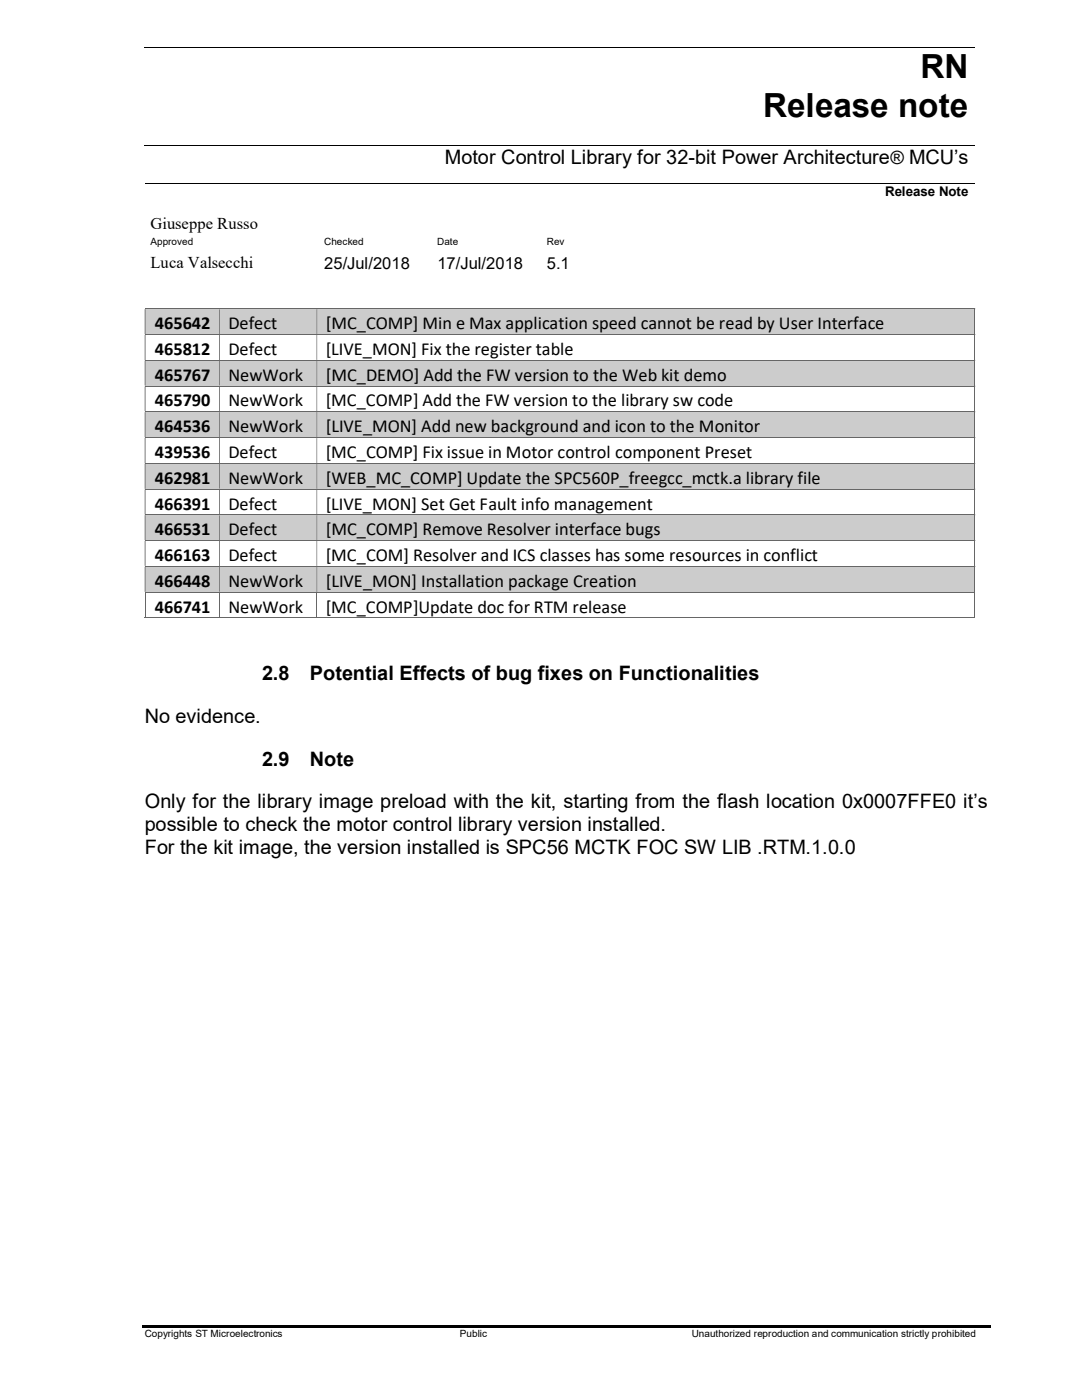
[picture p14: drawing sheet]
<svg xmlns="http://www.w3.org/2000/svg" width="216mm" height="279mm" viewBox="0 0 216 279" stroke-linecap="round" stroke-linejoin="round" font-family="sans-serif">
<defs><g id="words">
<g font-size="6.6">
<text x="183.6" y="15.7">RN</text>
<text x="152.3" y="23.3">Release note</text>
</g>
<g font-size="4">
<text x="88.8" y="32.8">Motor Control Library for 32-bit Power Architecture® MCU’s</text>
<text x="52.3" y="135.6">2.8</text>
<text x="61.8" y="135.6">Potential Effects of bug fixes on Functionalities</text>
<text x="28.9" y="144.2">No evidence.</text>
<text x="52.3" y="152.8">2.9</text>
<text x="61.8" y="152.8">Note</text>
<text x="28.9" y="161.3">Only for the library image preload with the kit, starting from the flash location 0x0007FFE0 it’s</text>
<text x="28.9" y="165.9">possible to check the motor control library version installed.</text>
<text x="28.9" y="170.5">For the kit image, the version installed is SPC56 MCTK FOC SW LIB .RTM.1.0.0</text>
</g>
<g font-size="3.7">
<text x="30.9" y="65.7">465642</text>
<text x="45.6" y="65.7">Defect</text>
<text x="65" y="65.7">[MC_COMP] Min e Max application speed cannot be read by User Interface</text>
<text x="30.9" y="70.8">465812</text>
<text x="45.6" y="70.8">Defect</text>
<text x="65" y="70.8">[LIVE_MON] Fix the register table</text>
<text x="30.9" y="75.9">465767</text>
<text x="45.6" y="75.9">NewWork</text>
<text x="65" y="75.9">[MC_DEMO] Add the FW version to the Web kit demo</text>
<text x="30.9" y="81.1">465790</text>
<text x="45.6" y="81.1">NewWork</text>
<text x="65" y="81.1">[MC_COMP] Add the FW version to the library sw code</text>
<text x="30.9" y="86.3">464536</text>
<text x="45.6" y="86.3">NewWork</text>
<text x="65" y="86.3">[LIVE_MON] Add new background and icon to the Monitor</text>
<text x="30.9" y="91.4">439536</text>
<text x="45.6" y="91.4">Defect</text>
<text x="65" y="91.4">[MC_COMP] Fix issue in Motor control component Preset</text>
<text x="30.9" y="96.5">462981</text>
<text x="30.9" y="101.7">466391</text>
<text x="45.6" y="96.5">NewWork</text>
<text x="45.6" y="101.7">Defect</text>
<text x="65" y="101.7">[LIVE_MON] Set Get Fault info management</text>
<text x="65" y="96.5">[WEB_MC_COMP] Update the SPC560P_freegcc_mctk.a library file</text>
<text x="30.9" y="106.8">466531</text>
<text x="45.6" y="106.8">Defect</text>
<text x="65" y="106.8">[MC_COMP] Remove Resolver interface bugs</text>
<text x="30.9" y="111.9">466163</text>
<text x="45.6" y="111.9">Defect</text>
<text x="65" y="111.9">[MC_COM] Resolver and ICS classes has some resources in conflict</text>
<text x="30.9" y="117.1">466448</text>
<text x="45.6" y="117.1">NewWork</text>
<text x="65" y="117.1">[LIVE_MON] Installation package Creation</text>
<text x="30.9" y="122.3">466741</text>
<text x="45.6" y="122.3">NewWork</text>
<text x="65" y="122.3">[MC_COMP]Update doc for RTM release</text>
</g>
<g font-size="3.3">
<text x="30.1" y="45.7">Giuseppe Russo</text>
<text x="30.1" y="53.6">Luca Valsecchi</text>
<text x="64.7" y="53.6">25/Jul/2018</text>
<text x="87.3" y="53.6">17/Jul/2018</text>
<text x="109.1" y="53.6">5.1</text>
</g>
<text font-size="2.7" x="176.6" y="39">Release Note</text>
<g font-size="2">
<text x="30.1" y="49">Approved</text>
<text x="64.7" y="49">Checked</text>
<text x="87.2" y="49">Date</text>
<text x="109.1" y="49">Rev</text>
<text x="28.9" y="266.9">Copyrights ST Microelectronics</text>
<text x="91.8" y="266.9">Public</text>
<text x="138" y="266.9">Unauthorized reproduction and communication strictly prohibited</text>
</g>
</g></defs>
<path d="M28.9 9.5h165.5M28.9 29h165.5M28.9 36.5h165.5" fill="none" stroke="#000" stroke-width=".2"/>
<path d="M28.4 264.5h169.3v.5h-169.3z" fill="#000"/>
<g fill="#ccc">
<path d="M29 61.7h14.7v5h-14.7z"/>
<path d="M30.7 62.2h11.3v4.5h-11.3z"/>
<path d="M43.9 61.7h19.3v5h-19.3z"/>
<path d="M45.6 62.2h15.8v4.5h-15.8z"/>
<path d="M63.3 61.7h131.2v5h-131.2z"/>
<path d="M65 62.2h127.7v4.5h-127.7z"/>
</g>
<path d="M28.9 61.6h165.6" fill="none" stroke="#666" stroke-width=".2"/>
<path d="M194.5 61.6h.1v.1h-.1zM28.9 61.7h.1v5h-.1zM43.7 61.7h.2v5h-.2zM63.2 61.7h.1v5h-.1z" fill-rule="evenodd" fill="#666"/>
<path d="M28.9 66.8h165.6M194.5 61.7v5" fill="none" stroke="#666" stroke-width=".2"/>
<path d="M194.5 66.7h.1v.1h-.1zM28.9 66.8h.1v5h-.1zM43.7 66.8h.2v5h-.2zM63.2 66.8h.1v5h-.1z" fill-rule="evenodd" fill="#666"/>
<path d="M194.5 66.8v5" fill="none" stroke="#666" stroke-width=".2"/>
<g fill="#ccc">
<path d="M29 72h14.7v5h-14.7z"/>
<path d="M30.7 72.5h11.3v4.5h-11.3z"/>
<path d="M43.9 72h19.3v5h-19.3z"/>
<path d="M45.6 72.5h15.8v4.5h-15.8z"/>
<path d="M63.3 72h131.2v5h-131.2z"/>
<path d="M65 72.5h127.7v4.5h-127.7z"/>
</g>
<path d="M28.9 71.9h165.6" fill="none" stroke="#666" stroke-width=".2"/>
<path d="M194.5 71.8l.1 .2zM28.9 72h.1v5h-.1zM43.7 72h.2v5h-.2zM63.2 72h.1v5h-.1z" fill-rule="evenodd" fill="#666"/>
<path d="M28.9 77h165.6M194.5 72v5" fill="none" stroke="#666" stroke-width=".2"/>
<path d="M194.5 77h.1v.1h-.1zM28.9 77.1h.1v5h-.1zM43.7 77.1h.2v5h-.2zM63.2 77.1h.1v5h-.1z" fill-rule="evenodd" fill="#666"/>
<path d="M194.5 77.1v5" fill="none" stroke="#666" stroke-width=".2"/>
<g fill="#ccc">
<path d="M29 82.3h14.7v4.9h-14.7z"/>
<path d="M30.7 82.8h11.3v4.4h-11.3z"/>
<path d="M43.9 82.3h19.3v4.9h-19.3z"/>
<path d="M45.6 82.8h15.8v4.4h-15.8z"/>
<path d="M63.3 82.3h131.2v4.9h-131.2z"/>
<path d="M65 82.8h127.7v4.4h-127.7z"/>
</g>
<path d="M28.9 82.2h165.6" fill="none" stroke="#666" stroke-width=".2"/>
<path d="M194.5 82.1h.1v.2h-.1zM28.9 82.3h.1v4.9h-.1zM43.7 82.3h.2v4.9h-.2zM63.2 82.3h.1v4.9h-.1z" fill-rule="evenodd" fill="#666"/>
<path d="M28.9 87.3h165.6M194.5 82.3v4.9" fill="none" stroke="#666" stroke-width=".2"/>
<path d="M194.5 87.2h.1v.2h-.1zM28.9 87.4h.1v5h-.1zM43.7 87.4h.2v5h-.2zM63.2 87.4h.1v5h-.1z" fill-rule="evenodd" fill="#666"/>
<path d="M194.5 87.4v5" fill="none" stroke="#666" stroke-width=".2"/>
<g fill="#ccc">
<path d="M29 92.5h14.7v5h-14.7z"/>
<path d="M30.7 93.1h11.3v4.4h-11.3z"/>
<path d="M43.9 92.5h19.3v5h-19.3z"/>
<path d="M45.6 93.1h15.8v4.4h-15.8z"/>
<path d="M63.3 92.5h131.2v5h-131.2z"/>
<path d="M65 93.1h127.7v4.4h-127.7z"/>
</g>
<path d="M28.9 92.5h165.6" fill="none" stroke="#666" stroke-width=".2"/>
<path d="M194.5 92.4l.1 .1zM28.9 92.5h.1v5h-.1zM43.7 92.5h.2v5h-.2zM63.2 92.5h.1v5h-.1z" fill-rule="evenodd" fill="#666"/>
<path d="M28.9 97.6h165.6M194.5 92.5v5" fill="none" stroke="#666" stroke-width=".2"/>
<path d="M194.5 97.5h.1v.2h-.1zM28.9 97.7h.1v5h-.1zM43.7 97.7h.2v5h-.2zM63.2 97.7h.1v5h-.1z" fill-rule="evenodd" fill="#666"/>
<path d="M194.5 97.7v5" fill="none" stroke="#666" stroke-width=".2"/>
<g fill="#ccc">
<path d="M29 102.8h14.7v5h-14.7z"/>
<path d="M30.7 103.3h11.3v4.5h-11.3z"/>
<path d="M43.9 102.8h19.3v5h-19.3z"/>
<path d="M45.6 103.3h15.8v4.5h-15.8z"/>
<path d="M63.3 102.8h131.2v5h-131.2z"/>
<path d="M65 103.3h127.7v4.5h-127.7z"/>
</g>
<path d="M28.9 102.7h165.6" fill="none" stroke="#666" stroke-width=".2"/>
<path d="M194.5 102.7h.1v.1h-.1zM28.9 102.8h.1v5h-.1zM43.7 102.8h.2v5h-.2zM63.2 102.8h.1v5h-.1z" fill-rule="evenodd" fill="#666"/>
<path d="M28.9 107.9h165.6M194.5 102.8v5" fill="none" stroke="#666" stroke-width=".2"/>
<path d="M194.5 107.8h.1v.1h-.1zM28.9 107.9h.1v5h-.1zM43.7 107.9h.2v5h-.2zM63.2 107.9h.1v5h-.1z" fill-rule="evenodd" fill="#666"/>
<path d="M194.5 107.9v5" fill="none" stroke="#666" stroke-width=".2"/>
<g fill="#ccc">
<path d="M29 113.1h14.7v5h-14.7z"/>
<path d="M30.7 113.7h11.3v4.4h-11.3z"/>
<path d="M43.9 113.1h19.3v5h-19.3z"/>
<path d="M45.6 113.7h15.8v4.4h-15.8z"/>
<path d="M63.3 113.1h131.2v5h-131.2z"/>
<path d="M65 113.7h127.7v4.4h-127.7z"/>
</g>
<path d="M28.9 113h165.6" fill="none" stroke="#666" stroke-width=".2"/>
<path d="M194.5 112.9h.1v.2h-.1zM28.9 113.1h.1v5h-.1zM43.7 113.1h.2v5h-.2zM63.2 113.1h.1v5h-.1z" fill-rule="evenodd" fill="#666"/>
<path d="M28.9 118.2h165.6M194.5 113.1v5" fill="none" stroke="#666" stroke-width=".2"/>
<path d="M194.5 118.1h.1v.2h-.1z" fill="#666"/>
<path d="M29 118.3v5.1M43.8 118.3v5.1M63.2 118.3v5.1M194.5 118.3v5.1M28.9 123.3h14.8M43.9 123.3h19.3M63.3 123.3h131.2" fill="none" stroke="#666" stroke-width=".2"/>
<path d="M194.5 123.2h.1v.2h-.1z" fill="#666"/>
<use href="#words"/>
</svg>
